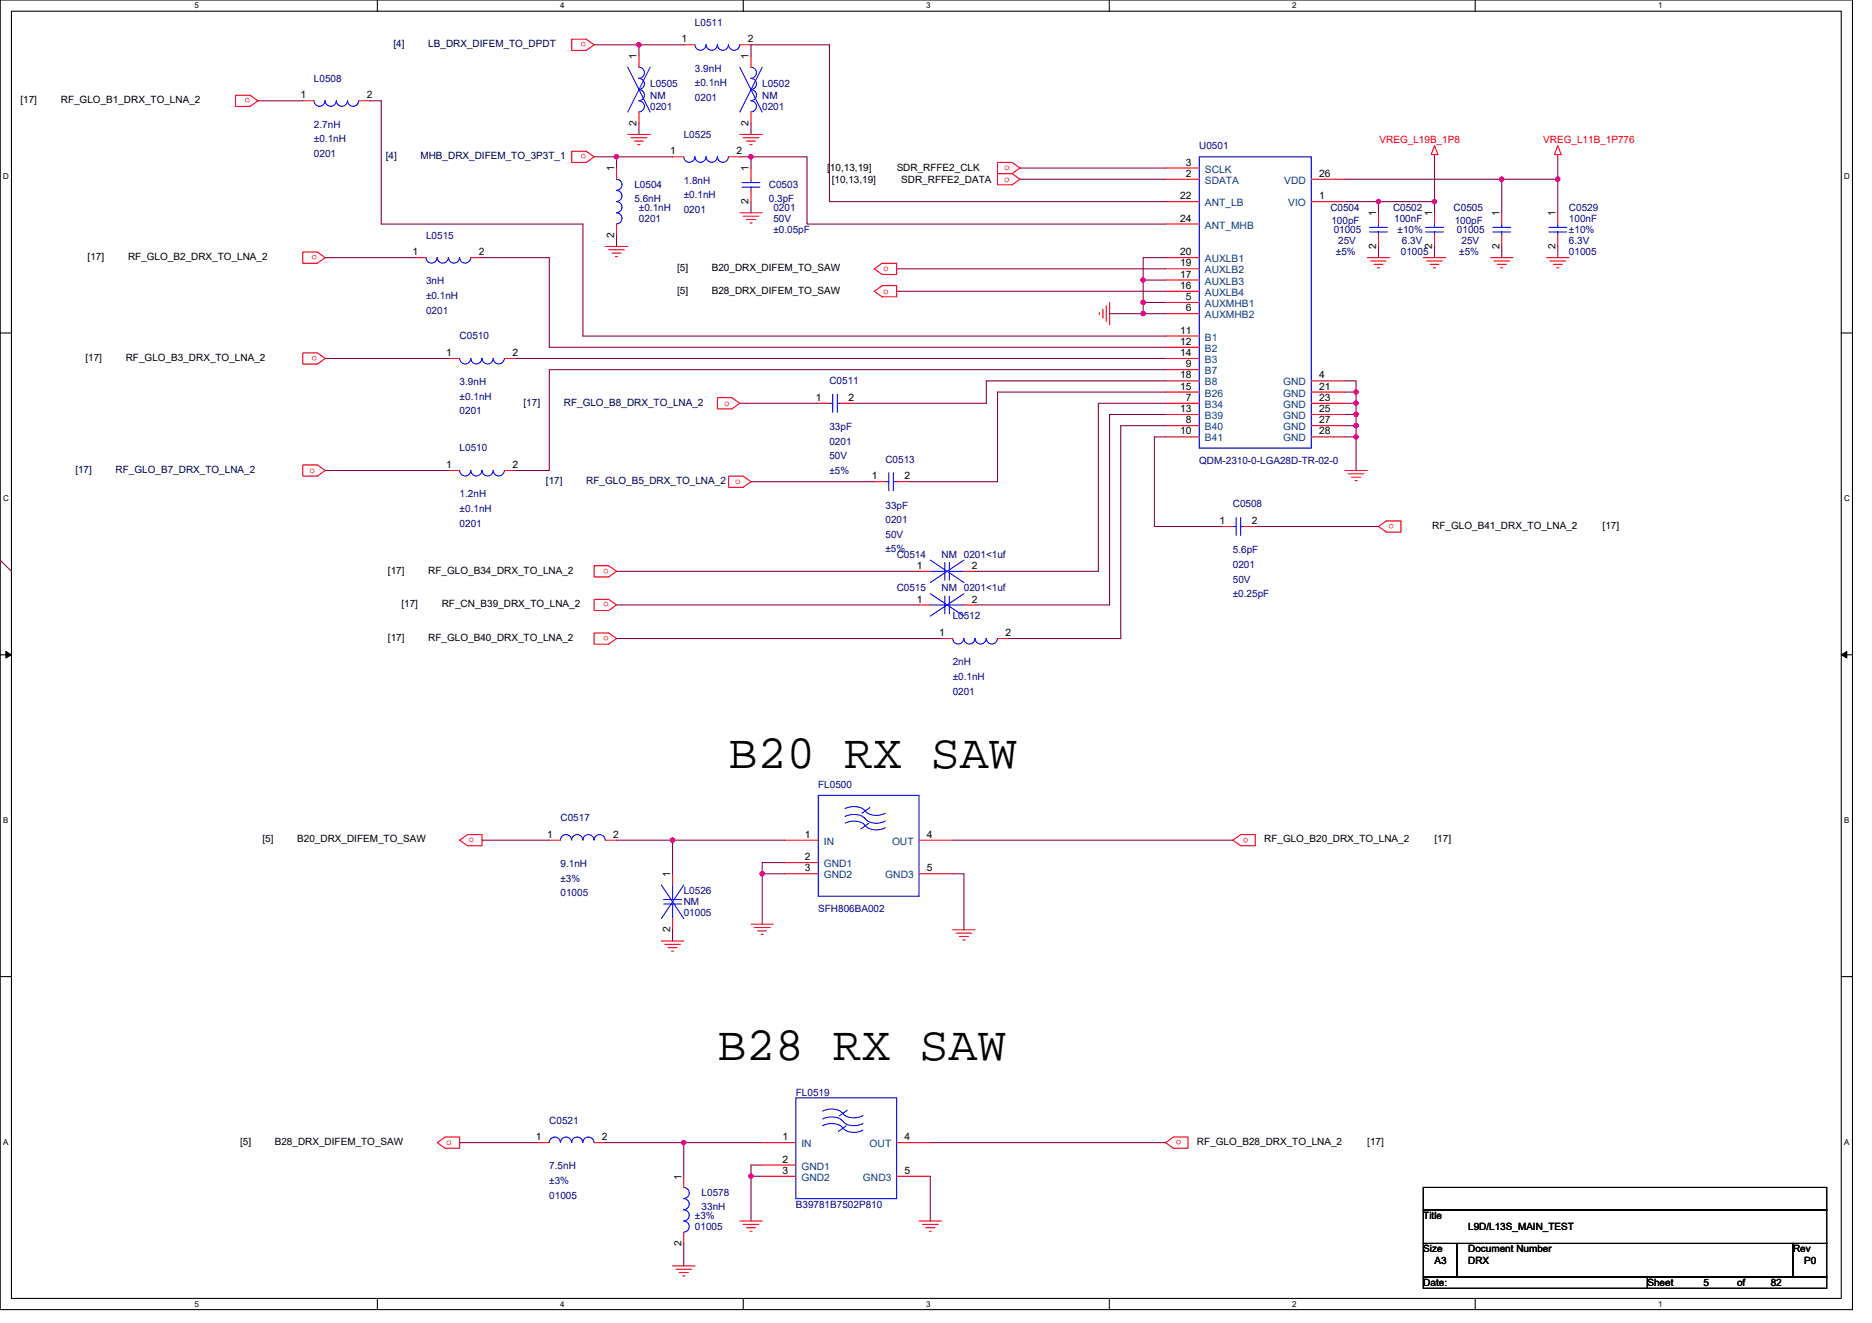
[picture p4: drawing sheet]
<svg xmlns="http://www.w3.org/2000/svg" width="297mm" height="210mm" viewBox="0 0 297 210" stroke-linecap="round" stroke-linejoin="round" font-family="sans-serif">
<defs><g id="words">
<g font-size="7.6">
<text x="115.6" y="121.9">B20 RX SAW</text>
<text x="113.8" y="168.2">B28 RX SAW</text>
</g>
<g font-size="1.6" fill="#000080">
<text x="110.3" y="4.1">L0511</text>
<text x="110.3" y="11.4">3.9nH</text>
<text x="49.8" y="13">L0508</text>
<text x="103.2" y="13.9">L0505</text>
<text x="103.2" y="15.6">NM</text>
<text x="103.2" y="17.4">0201</text>
<text x="110.3" y="13.7">±0.1nH</text>
<text x="110.3" y="16">0201</text>
<text x="120.9" y="13.9">L0502</text>
<text x="120.9" y="15.6">NM</text>
<text x="120.9" y="17.4">0201</text>
<text x="49.8" y="20.3">2.7nH</text>
<text x="49.8" y="22.6">±0.1nH</text>
<text x="108.5" y="21.9">L0525</text>
<text x="190.3" y="23.6">U0501</text>
<text x="49.8" y="24.9">0201</text>
<text x="100.7" y="29.9">L0504</text>
<text x="108.5" y="29.1">1.8nH</text>
<text x="122" y="29.9">C0503</text>
<text x="100.7" y="32">5.6nH</text>
<text x="101.4" y="33.4">±0.1nH</text>
<text x="101.4" y="35.2">0201</text>
<text x="108.5" y="31.5">±0.1nH</text>
<text x="108.5" y="33.8">0201</text>
<text x="122" y="32">0.3pF</text>
<text x="122.7" y="33.4">0201</text>
<text x="122.7" y="35.2">50V</text>
<text x="211.1" y="33.4">C0504</text>
<text x="211.3" y="35.6">100pF</text>
<text x="221" y="33.4">C0502</text>
<text x="221.2" y="35.2">100nF</text>
<text x="230.6" y="33.4">C0505</text>
<text x="230.8" y="35.6">100pF</text>
<text x="249" y="33.4">C0529</text>
<text x="249" y="35.2">100nF</text>
<text x="67.6" y="37.9">L0515</text>
<text x="122.7" y="37">±0.05pF</text>
<text x="211.6" y="37">01005</text>
<text x="212" y="40.5">±5%</text>
<text x="212.3" y="38.8">25V</text>
<text x="221.8" y="37">±10%</text>
<text x="222.3" y="40.5">01005</text>
<text x="222.5" y="38.8">6.3V</text>
<text x="231.2" y="37">01005</text>
<text x="231.5" y="40.5">±5%</text>
<text x="231.9" y="38.8">25V</text>
<text x="249" y="40.5">01005</text>
<text x="249" y="38.8">6.3V</text>
<text x="249" y="37">±10%</text>
<text x="67.6" y="45.1">3nH</text>
<text x="67.6" y="47.5">±0.1nH</text>
<text x="67.6" y="49.8">0201</text>
<text x="72.9" y="53.9">C0510</text>
<text x="72.9" y="61.2">3.9nH</text>
<text x="72.9" y="63.5">±0.1nH</text>
<text x="72.9" y="65.8">0201</text>
<text x="131.6" y="61">C0511</text>
<text x="72.9" y="71.6">L0510</text>
<text x="131.6" y="68.3">33pF</text>
<text x="131.6" y="70.6">0201</text>
<text x="131.6" y="72.9">50V</text>
<text x="131.6" y="75.2">±5%</text>
<text x="140.5" y="73.4">C0513</text>
<text x="190.3" y="73.6">QDM-2310-0-LGA28D-TR-02-0</text>
<text x="72.9" y="78.9">1.2nH</text>
<text x="72.9" y="81.3">±0.1nH</text>
<text x="72.9" y="83.6">0201</text>
<text x="140.5" y="80.7">33pF</text>
<text x="140.5" y="83">0201</text>
<text x="195.6" y="80.5">C0508</text>
<text x="140.5" y="85.3">50V</text>
<text x="140.5" y="87.7">±5%</text>
<text x="142.3" y="88.5">C0514</text>
<text x="149.4" y="88.5">NM 0201&lt;1uf</text>
<text x="195.6" y="87.8">5.6pF</text>
<text x="142.3" y="93.9">C0515</text>
<text x="149.4" y="93.9">NM 0201&lt;1uf</text>
<text x="195.6" y="90.1">0201</text>
<text x="195.6" y="92.5">50V</text>
<text x="195.6" y="94.8">±0.25pF</text>
<text x="151.2" y="98.3">L0512</text>
<text x="151.2" y="105.6">2nH</text>
<text x="151.2" y="107.9">±0.1nH</text>
<text x="151.2" y="110.2">0201</text>
<text x="129.8" y="125">FL0500</text>
<text x="88.9" y="130.3">C0517</text>
<text x="88.9" y="137.6">9.1nH</text>
<text x="88.9" y="139.9">±3%</text>
<text x="88.9" y="142.2">01005</text>
<text x="108.5" y="141.9">L0526</text>
<text x="108.5" y="143.7">NM</text>
<text x="108.5" y="145.4">01005</text>
<text x="129.8" y="144.7">SFH806BA002</text>
<text x="126.3" y="173.9">FL0519</text>
<text x="87.2" y="178.3">C0521</text>
<text x="87.2" y="185.6">7.5nH</text>
<text x="87.2" y="187.9">±3%</text>
<text x="87.2" y="190.2">01005</text>
<text x="111.3" y="189.9">L0578</text>
<text x="126.3" y="191.7">B39781B7502P810</text>
<text x="110.3" y="193.4">±3%</text>
<text x="110.3" y="195.2">01005</text>
<text x="111.3" y="192">33nH</text>
</g>
<g font-size="1.6" fill="#000040">
<text x="62.4" y="7.5">[4]</text>
<text x="68" y="7.5">LB_DRX_DIFEM_TO_DPDT</text>
<text x="61.2" y="25.3">[4]</text>
<text x="66.7" y="25.3">MHB_DRX_DIFEM_TO_3P3T_1</text>
<text x="83.1" y="64.4">[17]</text>
<text x="89.5" y="64.4">RF_GLO_B8_DRX_TO_LNA_2</text>
<text x="12" y="75">[17]</text>
<text x="18.3" y="75">RF_GLO_B7_DRX_TO_LNA_2</text>
<text x="86.6" y="76.8">[17]</text>
<text x="93" y="76.8">RF_GLO_B5_DRX_TO_LNA_2</text>
</g>
<g font-size="1.6" fill="#f00">
<text x="93" y="6.7" transform="rotate(180 93 6.7)">o</text>
<text x="39.7" y="15.6" transform="rotate(180 39.7 15.6)">o</text>
<text x="218.9" y="22.8">VREG_L19B_1P8</text>
<text x="244.9" y="22.8">VREG_L11B_1P776</text>
<text x="93" y="24.5" transform="rotate(180 93 24.5)">o</text>
<text x="159.3" y="27">o</text>
<text x="159.3" y="28.8">o</text>
<text x="50.4" y="40.5" transform="rotate(180 50.4 40.5)">o</text>
<text x="140.1" y="43">o</text>
<text x="140.1" y="46.6">o</text>
<text x="50.4" y="56.5" transform="rotate(180 50.4 56.5)">o</text>
<text x="114.9" y="64.4">o</text>
<text x="49.1" y="75">o</text>
<text x="116.7" y="76.8">o</text>
<text x="221.2" y="83.1" transform="rotate(180 221.2 83.1)">o</text>
<text x="96.6" y="95.6" transform="rotate(180 96.6 95.6)">o</text>
<text x="96.6" y="90.3" transform="rotate(180 96.6 90.3)">o</text>
<text x="96.6" y="100.9" transform="rotate(180 96.6 100.9)">o</text>
<text x="74.4" y="133.7">o</text>
<text x="198.1" y="132.9" transform="rotate(180 198.1 132.9)">o</text>
<text x="70.8" y="181.7">o</text>
<text x="187.4" y="180.9" transform="rotate(180 187.4 180.9)">o</text>
</g>
<g font-size="1.6">
<text x="101" y="9.4" transform="rotate(-90 101 9.4)">1</text>
<text x="108.1" y="6.7">1</text>
<text x="118.6" y="6.7">2</text>
<text x="118.8" y="9.4" transform="rotate(-90 118.8 9.4)">1</text>
<text x="3.2" y="16.4">[17]</text>
<text x="9.6" y="16.4">RF_GLO_B1_DRX_TO_LNA_2</text>
<text x="47.7" y="15.6">1</text>
<text x="58.2" y="15.6">2</text>
<text x="101" y="19.9" transform="rotate(-90 101 19.9)">2</text>
<text x="118.8" y="19.9" transform="rotate(-90 118.8 19.9)">2</text>
<text x="97.4" y="27.2" transform="rotate(-90 97.4 27.2)">1</text>
<text x="106.4" y="24.5">1</text>
<text x="116.9" y="24.5">2</text>
<text x="118.8" y="27.2" transform="rotate(-90 118.8 27.2)">1</text>
<text x="131.3" y="27.2">[10,13,19]</text>
<text x="132" y="29">[10,13,19]</text>
<text x="142.3" y="27.2">SDR_RFFE2_CLK</text>
<text x="143" y="29">SDR_RFFE2_DATA</text>
<text x="188.1" y="28.1">2</text>
<text x="188.1" y="26.3">3</text>
<text x="209.3" y="28.1">26</text>
<text x="118.8" y="32.4" transform="rotate(-90 118.8 32.4)">2</text>
<text x="187.3" y="31.6">22</text>
<text x="187.3" y="35.2">24</text>
<text x="209.3" y="31.6">1</text>
<text x="218.4" y="34.3" transform="rotate(-90 218.4 34.3)">1</text>
<text x="227.2" y="34.3" transform="rotate(-90 227.2 34.3)">1</text>
<text x="237.9" y="34.3" transform="rotate(-90 237.9 34.3)">1</text>
<text x="246.8" y="34.3" transform="rotate(-90 246.8 34.3)">1</text>
<text x="13.9" y="41.3">[17]</text>
<text x="20.3" y="41.3">RF_GLO_B2_DRX_TO_LNA_2</text>
<text x="65.5" y="40.5">1</text>
<text x="76" y="40.5">2</text>
<text x="97.4" y="37.7" transform="rotate(-90 97.4 37.7)">2</text>
<text x="187.3" y="40.5">20</text>
<text x="218.4" y="39.5" transform="rotate(-90 218.4 39.5)">2</text>
<text x="227.2" y="39.5" transform="rotate(-90 227.2 39.5)">2</text>
<text x="237.9" y="39.5" transform="rotate(-90 237.9 39.5)">2</text>
<text x="246.8" y="39.5" transform="rotate(-90 246.8 39.5)">2</text>
<text x="107.4" y="43">[5]</text>
<text x="107.4" y="46.6">[5]</text>
<text x="112.9" y="43">B20_DRX_DIFEM_TO_SAW</text>
<text x="112.9" y="46.6">B28_DRX_DIFEM_TO_SAW</text>
<text x="187.3" y="45.8">16</text>
<text x="187.3" y="44.1">17</text>
<text x="187.3" y="42.3">19</text>
<text x="188.1" y="47.6">5</text>
<text x="187.3" y="53">11</text>
<text x="188.1" y="49.4">6</text>
<text x="13.5" y="57.3">[17]</text>
<text x="20" y="57.3">RF_GLO_B3_DRX_TO_LNA_2</text>
<text x="70.8" y="56.5">1</text>
<text x="81.3" y="56.5">2</text>
<text x="187.3" y="56.5">14</text>
<text x="187.3" y="54.7">12</text>
<text x="188.1" y="58.3">9</text>
<text x="129.5" y="63.6">1</text>
<text x="134.6" y="63.6">2</text>
<text x="187.3" y="65.4">13</text>
<text x="187.3" y="60.1">18</text>
<text x="187.3" y="61.8">15</text>
<text x="188.1" y="63.6">7</text>
<text x="209.3" y="60.1">4</text>
<text x="209.3" y="61.8">21</text>
<text x="209.3" y="63.6">23</text>
<text x="209.3" y="65.4">25</text>
<text x="187.3" y="69">10</text>
<text x="188.1" y="67.2">8</text>
<text x="209.3" y="67.2">27</text>
<text x="209.3" y="69">28</text>
<text x="70.8" y="74.3">1</text>
<text x="81.3" y="74.3">2</text>
<text x="138.4" y="76.1">1</text>
<text x="143.5" y="76.1">2</text>
<text x="193.5" y="83.2">1</text>
<text x="198.6" y="83.2">2</text>
<text x="227.3" y="83.9">RF_GLO_B41_DRX_TO_LNA_2</text>
<text x="254.3" y="83.9">[17]</text>
<text x="61.5" y="91">[17]</text>
<text x="68" y="91">RF_GLO_B34_DRX_TO_LNA_2</text>
<text x="145.5" y="90.3">1</text>
<text x="145.5" y="95.6">1</text>
<text x="154.2" y="90.3">2</text>
<text x="154.2" y="95.6">2</text>
<text x="61.5" y="101.7">[17]</text>
<text x="63.7" y="96.4">[17]</text>
<text x="68" y="101.7">RF_GLO_B40_DRX_TO_LNA_2</text>
<text x="70.1" y="96.4">RF_CN_B39_DRX_TO_LNA_2</text>
<text x="149" y="101">1</text>
<text x="159.5" y="101">2</text>
<text x="41.7" y="133.7">[5]</text>
<text x="47.2" y="133.7">B20_DRX_DIFEM_TO_SAW</text>
<text x="86.8" y="133">1</text>
<text x="97.3" y="133">2</text>
<text x="127.7" y="133">1</text>
<text x="127.7" y="136.5">2</text>
<text x="147.1" y="133">4</text>
<text x="200.6" y="133.7">RF_GLO_B20_DRX_TO_LNA_2</text>
<text x="227.6" y="133.7">[17]</text>
<text x="106.3" y="139.2" transform="rotate(-90 106.3 139.2)">1</text>
<text x="127.7" y="138.3">3</text>
<text x="147.1" y="138.3">5</text>
<text x="106.3" y="148" transform="rotate(-90 106.3 148)">2</text>
<text x="38.1" y="181.7">[5]</text>
<text x="43.6" y="181.7">B28_DRX_DIFEM_TO_SAW</text>
<text x="85" y="181">1</text>
<text x="95.5" y="181">2</text>
<text x="124.1" y="181">1</text>
<text x="124.1" y="184.5">2</text>
<text x="143.5" y="181">4</text>
<text x="189.9" y="181.7">RF_GLO_B28_DRX_TO_LNA_2</text>
<text x="217" y="181.7">[17]</text>
<text x="108.1" y="187.2" transform="rotate(-90 108.1 187.2)">1</text>
<text x="124.1" y="186.3">3</text>
<text x="143.5" y="186.3">5</text>
<text x="108.1" y="197.7" transform="rotate(-90 108.1 197.7)">2</text>
<text x="225.8" y="193.4">Title</text>
<text x="233" y="195.2">L9D/L13S_MAIN_TEST</text>
<text x="225.8" y="198.8">Size</text>
<text x="227.6" y="200.6">A3</text>
<text x="233" y="198.8">Document Number</text>
<text x="233" y="200.6">DRX</text>
<text x="284.5" y="198.8">Rev</text>
<text x="286.3" y="200.6">P0</text>
<text x="225.8" y="204.1">Date:</text>
<text x="261.4" y="204.1">Sheet</text>
<text x="270.3" y="204.1">5</text>
<text x="275.6" y="204.1">of</text>
<text x="281" y="204.1">82</text>
</g>
<g font-size="1.6" fill="#004080">
<text x="191.2" y="29.2">SDATA</text>
<text x="191.2" y="27.4">SCLK</text>
<text x="203.8" y="29.2">VDD</text>
<text x="191.2" y="32.7">ANT_LB</text>
<text x="204.4" y="32.7">VIO</text>
<text x="191.2" y="41.6">AUXLB1</text>
<text x="191.2" y="36.3">ANT_MHB</text>
<text x="191.2" y="46.9">AUXLB4</text>
<text x="191.2" y="45.2">AUXLB3</text>
<text x="191.2" y="43.4">AUXLB2</text>
<text x="191.2" y="48.7">AUXMHB1</text>
<text x="191.2" y="50.5">AUXMHB2</text>
<text x="191.2" y="59.4">B7</text>
<text x="191.2" y="57.6">B3</text>
<text x="191.2" y="54.1">B1</text>
<text x="191.2" y="55.8">B2</text>
<text x="191.2" y="64.7">B34</text>
<text x="191.2" y="61.2">B8</text>
<text x="191.2" y="62.9">B26</text>
<text x="203.6" y="61.2">GND</text>
<text x="203.6" y="62.9">GND</text>
<text x="203.6" y="64.7">GND</text>
<text x="191.2" y="68.3">B40</text>
<text x="191.2" y="70.1">B41</text>
<text x="191.2" y="66.5">B39</text>
<text x="203.6" y="66.5">GND</text>
<text x="203.6" y="68.3">GND</text>
<text x="203.6" y="70.1">GND</text>
<text x="130.7" y="134.1">IN</text>
<text x="130.7" y="137.6">GND1</text>
<text x="141.5" y="134.1">OUT</text>
<text x="130.7" y="139.4">GND2</text>
<text x="140.5" y="139.4">GND3</text>
<text x="127.2" y="182.1">IN</text>
<text x="127.2" y="185.6">GND1</text>
<text x="138" y="182.1">OUT</text>
<text x="127.2" y="187.4">GND2</text>
<text x="136.9" y="187.4">GND3</text>
</g>
<g font-size="1.3">
<text x="30.8" y="1.3">5</text>
<text x="88.9" y="1.3">4</text>
<text x="147" y="1.3">3</text>
<text x="205" y="1.3">2</text>
<text x="263.1" y="1.3">1</text>
<text x=".5" y="28.4">D</text>
<text x="292.6" y="28.4">D</text>
<text x=".5" y="79.5">C</text>
<text x="292.6" y="79.5">C</text>
<text x=".5" y="130.6">B</text>
<text x="292.6" y="130.6">B</text>
<text x=".5" y="181.7">A</text>
<text x="292.6" y="181.7">A</text>
<text x="30.8" y="207.4">5</text>
<text x="88.9" y="207.4">4</text>
<text x="147" y="207.4">3</text>
<text x="205" y="207.4">2</text>
<text x="263.1" y="207.4">1</text>
</g>
</g></defs>
<path d="M0 0h293.9v207.9h-293.9zM1.8 1.8h290.4v204.3h-290.4z" fill="none" stroke="#000" stroke-width=".17"/>
<g fill="#fff">
<path d="M30.8 .2h.7v1.4h-.7z"/>
<path d="M30.8 206.3h.7v1.4h-.7z"/>
</g>
<path d="M59.9 0v1.8M59.9 206.1v1.8" fill="none" stroke="#000" stroke-width=".17"/>
<g fill="#fff">
<path d="M88.9 .2h.7v1.4h-.7z"/>
<path d="M88.9 206.3h.7v1.4h-.7z"/>
</g>
<path d="M117.9 0v1.8M117.9 206.1v1.8" fill="none" stroke="#000" stroke-width=".17"/>
<g fill="#fff">
<path d="M147 .2h.7v1.4h-.7z"/>
<path d="M147 206.3h.7v1.4h-.7z"/>
</g>
<path d="M176 0v1.8M176 206.1v1.8" fill="none" stroke="#000" stroke-width=".17"/>
<g fill="#fff">
<path d="M205 .2h.7v1.4h-.7z"/>
<path d="M205 206.3h.7v1.4h-.7z"/>
</g>
<path d="M234.1 0v1.8M234.1 206.1v1.8" fill="none" stroke="#000" stroke-width=".17"/>
<g fill="#fff">
<path d="M263.1 .2h.7v1.4h-.7z"/>
<path d="M263.1 206.3h.7v1.4h-.7z"/>
<path d="M.5 27.3h.9v1.4h-.9z"/>
<path d="M292.6 27.3h.9v1.4h-.9z"/>
<path d="M.5 78.4h.9v1.4h-.9z"/>
<path d="M292.6 78.4h.9v1.4h-.9z"/>
</g>
<path d="M0 52.9h1.8M292.2 52.9h1.7" fill="none" stroke="#000" stroke-width=".17"/>
<g fill="#fff">
<path d="M.5 129.5h.8v1.4h-.8z"/>
<path d="M292.6 129.5h.9v1.4h-.9z"/>
</g>
<path d="M0 103.9h1.8M292.2 103.9h1.7" fill="none" stroke="#000" stroke-width=".17"/>
<path d="M.9 103.4l.9 .5-.9 .5zM292.2 103.9l.8-.5v1z" fill="#000" stroke="#000" stroke-width=".16"/>
<g fill="#fff">
<path d="M.5 180.5h.8v1.4h-.8z"/>
<path d="M292.6 180.5h.9v1.4h-.9z"/>
</g>
<path d="M0 155h1.8M292.2 155h1.7M225.8 188.5h64.1v3.5h-64.1zM225.8 192h64.1v5.4h-64.1zM225.8 197.4h5.4v5.3h-5.4zM231.2 197.4h53.3v5.3h-53.3zM284.5 197.4h5.4v5.3h-5.4zM225.8 202.7h35.6v1.8h-35.6zM261.4 202.7h28.5v1.8h-28.5z" fill="none" stroke="#000" stroke-width=".17"/>
<g fill="none" stroke="#f00" stroke-width=".17">
<path d="M37.4 15.1h2.3l1.2 .9-1.2 .9h-2.3zM48 16h1.8M56.9 16h1.8M90.7 6.2h2.3l1.3 .9-1.3 .9h-2.3zM101.4 8.9v1.8M101.4 17.8v1.8M108.5 7.1h1.8M117.4 7.1h1.8M119.2 8.9v1.8M119.2 17.8v1.8M90.7 24h2.3l1.3 .9-1.3 .9h-2.3zM96.1 39.1h3.5"/>
<path d="M96.6 39.6h2.5M97.8 26.7v1.7M97.8 35.6v1.7M99.6 21.3h3.6M100.1 21.9h2.5M100.7 22.4h1.4M101.2 22.9h.4M106.7 24.9h1.8M115.6 24.9h1.8M117.4 21.3h3.5M117.4 33.8h3.5M117.9 21.9h2.5"/>
<path d="M117.9 34.3h2.5M118.4 34.8h1.5M118.4 22.4h1.5M119 22.9h.3M119 35.4h.3M119.2 26.7v1.7M119.2 30.2v1.8M158.3 25.8h2.3l1.2 .9-1.2 .9h-2.3zM158.3 27.6h2.3l1.2 .8-1.2 .9h-2.3zM185 28.4h5.3M185 26.7h5.3M185 32h5.3"/>
<path d="M185 35.6h5.3M208.1 32h5.3M208.1 28.4h5.3M218.7 33.8v1.8M218.7 37.3v1.8M227.6 23.1l.6 1.4h-1.1zM227.6 24.5v.4M227.6 33.8v1.8M227.6 37.3v1.8M238.3 33.8v1.8M238.3 37.3v1.8M247.2 23.1l.5 1.4h-1z"/>
<path d="M247.2 24.5v.4M247.2 33.8v1.8M247.2 37.3v1.8M48 40h2.4l1.2 .9-1.2 .9h-2.4zM48 56h2.4l1.2 .9-1.2 .9h-2.4zM65.8 40.9h1.8M71.2 56.9h1.7M74.7 40.9h1.8M80 56.9h1.8M97.1 40.2h1.4M97.7 40.7h.3M138.7 42.7l1.3-.9h2.3v1.8h-2.3z"/>
<path d="M138.7 46.2l1.3-.9h2.3v1.8h-2.3zM174.5 49.6v.4M175 49.1v1.4M175.5 48.5v2.5M176.1 48v3.6M185 48h5.3M185 58.7h5.3M185 56.9h5.3M185 49.8h5.3M185 53.3h5.3M185 55.1h5.3M185 40.9h5.3"/>
<path d="M185 46.2h5.3M185 44.4h5.3M185 42.7h5.3M217 40.9h3.5M217.5 41.4h2.5M218 42h1.5M218.6 42.5h.3M225.8 40.9h3.6M226.4 41.4h2.5M226.9 42h1.4M227.5 42.5h.3M236.5 40.9h3.6"/>
<path d="M237 41.4h2.5M237.6 42h1.4M238.1 42.5h.4M245.4 40.9h3.6M245.9 41.4h2.5M246.5 42h1.4M247 42.5h.4M48 73.8h2.4l1.2 .9-1.2 .9h-2.4zM71.2 74.7h1.7M80 74.7h1.8M113.8 63.1h2.3l1.3 .9-1.3 .9h-2.3zM115.6 75.6h2.3l1.3 .9-1.3 .8h-2.3z"/>
<path d="M129.8 64h1.8M133.4 64h1.8M138.7 76.5h1.8M142.3 76.5h1.8M185 67.6h5.3M185 69.3h5.3M185 64h5.3M185 65.8h5.3M185 60.5h5.3M185 62.2h5.3M208.1 60.5h5.3M208.1 62.2h5.3"/>
<path d="M208.1 64h5.3M208.1 65.8h5.3M208.1 67.6h5.3M208.1 69.3h5.3M213.4 74.7h3.6M213.9 75.2h2.5M214.5 75.7h1.4M215 76.3h.3M94.3 95.1h2.3l1.2 .9-1.2 .9h-2.3zM94.3 89.8h2.3l1.2 .9-1.2 .9h-2.3zM145.8 90.7h1.8M145.8 96h1.8"/>
<path d="M152.9 90.7h1.8M152.9 96h1.8M193.8 83.6h1.8M197.4 83.6h1.8M218.7 83.6l1.3-.9h2.3v1.8h-2.3zM94.3 100.5h2.3l1.2 .8-1.2 .9h-2.3zM149.4 101.3h1.8M158.3 101.3h1.8M72.9 133.3l1.3-.8h2.3v1.7h-2.3zM87.2 133.3h1.7M96.1 133.3h1.7M106.7 138.7v1.8"/>
<path d="M124.5 133.3h5.3M124.5 138.7h5.3M124.5 136.9h5.3M145.8 133.3h5.4M145.8 138.7h5.4M195.6 133.3l1.3-.8h2.3v1.7h-2.3zM104.9 149.4h3.6M105.5 149.9h2.5M106 150.4h1.4M106.5 151h.4M106.7 145.8v1.8M119.2 146.7h3.5"/>
<path d="M119.7 147.2h2.5M120.2 147.7h1.5M120.8 148.3h.3M151.2 147.6h3.5M151.7 148.1h2.5M152.2 148.6h1.5M152.8 149.2h.3M69.4 181.4l1.2-.9h2.3v1.7h-2.3zM85.4 181.4h1.8M94.3 181.4h1.8M108.5 186.7v1.8M108.5 195.6v1.8"/>
<path d="M117.4 193.8h3.5M117.9 194.3h2.5M118.4 194.9h1.5M119 195.4h.3M120.9 181.4h5.4M120.9 186.7h5.4M120.9 184.9h5.4M142.3 181.4h5.3M142.3 186.7h5.3M145.8 193.8h3.6M146.4 194.3h2.5M146.9 194.9h1.4"/>
<path d="M147.4 195.4h.4M185 181.4l1.2-.9h2.3v1.7h-2.3zM106.7 200.9h3.6M107.2 201.4h2.5M107.8 202h1.4M108.3 202.5h.4"/>
</g>
<g fill="none" stroke="#800040" stroke-width=".17">
<path d="M40.9 16h7.1M58.7 16h1.8v19.6h32v17.7h92.5M94.3 7.1h7.1M101.4 7.1v1.8M101.4 19.6v1.7M101.4 7.1h7.1M119.2 8.9v-1.8h12.4v24.9h53.4M119.2 19.6v1.7M94.3 24.9h3.5M97.8 24.9h8.9M97.8 24.9v1.8M97.8 37.3v1.8"/>
<path d="M117.4 24.9h1.8M119.2 24.9v1.8M119.2 24.9h8.9v10.7h56.9M119.2 32v1.8M161.8 28.4h23.2M161.8 26.7h23.2M213.4 28.4h24.9M213.4 32h14.2M218.7 32v1.8M218.7 39.1v1.8M227.6 24.9v7.1M227.6 32v1.8"/>
<path d="M227.6 39.1v1.8M238.3 28.4h8.9M238.3 28.4v5.4M238.3 39.1v1.8M247.2 24.9v3.5M247.2 28.4v5.4M247.2 39.1v1.8M51.6 40.9h14.2M51.6 56.9h19.6M76.5 40.9h10.7v14.2h97.8M81.8 56.9h103.2M142.3 42.7h42.7"/>
<path d="M142.3 46.2h42.7M176.1 49.8h5.3M181.4 49.8h3.6M181.4 44.4h3.6M185 40.9h-3.6v7.1M185 58.7h-97.8v16h-5.4M185 48h-3.6v1.8M51.6 74.7h19.6M117.4 64h12.4M119.2 76.5h19.5M185 60.5h-28.5v3.5h-21.3M185 62.2h-26.7v14.3h-14.2"/>
<path d="M185 64h-10.7v26.7h-19.6M185 65.8h-8.9v30.2h-21.4M185 67.6h-7.2v33.7h-17.7M185 69.3h-1.8v14.3h10.6M213.4 60.5h1.8v1.7M213.4 62.2h1.8M213.4 64h1.8M213.4 65.8h1.8M213.4 67.6h1.8M213.4 69.3h1.8M215.2 62.2v1.8M215.2 64v1.8"/>
<path d="M215.2 65.8v1.8M215.2 67.6v1.7M215.2 69.3v5.4M0 88.9l1.8 1.8M0 88.9h.1M97.8 90.7h48M97.8 96h48M199.2 83.6h19.5M97.8 101.3h51.6M76.5 133.3h10.7M97.8 133.3h8.9M106.7 133.3v5.4"/>
<path d="M106.7 133.3h17.8M120.9 138.7v8M120.9 138.7h3.6M124.5 136.9h-3.6v1.8M151.2 133.3h44.4M151.2 138.7h1.7v8.9M106.7 147.6v1.8M72.9 181.4h12.5M96.1 181.4h12.4M108.5 181.4h12.4M108.5 181.4v5.3M108.5 197.4v3.5"/>
<path d="M119.2 186.7v7.1M119.2 186.7h1.7M120.9 184.9h-1.7v1.8M147.6 181.4h37.4M147.6 186.7v7.1"/>
</g>
<g fill="none" stroke="#00f" stroke-width=".17">
<path d="M49.8 16a.88 .88 0 0 0 .9 .9 .88 .88 0 0 0 .9-.9M51.6 16a.88 .88 0 0 0 .9 .9 .88 .88 0 0 0 .9-.9M53.4 16a.88 .88 0 0 0 .9 .9 .88 .88 0 0 0 .8-.9 .89 .89 0 0 0 .9 .9 .89 .89 0 0 0 .9-.9M99.6 10.7l3.6 7.1M101.4 10.7a.88 .88 0 0 1 .9 .8 .88 .88 0 0 1-.9 .9M101.4 12.4a.88 .88 0 0 1 .9 .9 .88 .88 0 0 1-.9 .9M101.4 14.2a.88 .88 0 0 1 .9 .9 .88 .88 0 0 1-.9 .9 .89 .89 0 0 1 .9 .9 .89 .89 0 0 1-.9 .9M103.2 10.7l-3.6 7.1M110.3 7.1a.88 .88 0 0 0 .9 .9 .88 .88 0 0 0 .8-.9M112.1 7.1a.88 .88 0 0 0 .8 .9 .88 .88 0 0 0 .9-.9M113.8 7.1a.88 .88 0 0 0 .9 .9 .88 .88 0 0 0 .9-.9 .89 .89 0 0 0 .9 .9 .89 .89 0 0 0 .9-.9M117.4 10.7l3.5 7.1"/>
<path d="M119.1 10.7a.88 .88 0 0 1 .9 .8 .88 .88 0 0 1-.9 .9M119.1 12.4a.88 .88 0 0 1 .9 .9 .88 .88 0 0 1-.9 .9M119.1 14.2a.88 .88 0 0 1 .9 .9 .88 .88 0 0 1-.9 .9 .89 .89 0 0 1 .9 .9 .89 .89 0 0 1-.9 .9M120.9 10.7l-3.5 7.1M97.8 28.4a.88 .88 0 0 1 .9 .9 .88 .88 0 0 1-.9 .9M97.8 30.2a.88 .88 0 0 1 .9 .9 .88 .88 0 0 1-.9 .9M97.8 32a.88 .88 0 0 1 .9 .9 .88 .88 0 0 1-.9 .9M97.8 33.8a.88 .88 0 0 1 .9 .9 .88 .88 0 0 1-.9 .8M108.5 24.9a.88 .88 0 0 0 .9 .9 .88 .88 0 0 0 .9-.9M110.3 24.9a.88 .88 0 0 0 .9 .9 .88 .88 0 0 0 .8-.9M112.1 24.9a.88 .88 0 0 0 .8 .9 .88 .88 0 0 0 .9-.9M113.8 24.9a.88 .88 0 0 0 .9 .9 .88 .88 0 0 0 .9-.9"/>
<path d="M117.7 29h2.9M117.7 29.7h2.9M119.2 28.4v.6M119.2 29.7v.5M190.3 24.9h17.8v46.2h-17.8zM217.3 36.1h2.9M217.3 36.8h2.9M218.7 35.6v.5M218.7 36.8v.5M226.2 36.1h2.8M226.2 36.8h2.8M227.6 35.6v.5"/>
<path d="M227.6 36.8v.5M236.9 36.1h2.8M236.9 36.8h2.8M238.3 35.6v.5M238.3 36.8v.5M245.8 36.1h2.8M245.8 36.8h2.8M247.2 35.6v.5M247.2 36.8v.5M67.6 40.9a.88 .88 0 0 0 .9 .9 .88 .88 0 0 0 .9-.9M69.4 40.9a.88 .88 0 0 0 .9 .9 .88 .88 0 0 0 .8-.9M71.2 40.9a.88 .88 0 0 0 .8 .9 .88 .88 0 0 0 .9-.9"/>
<path d="M72.9 40.9a.88 .88 0 0 0 .9 .9 .88 .88 0 0 0 .9-.9M72.9 56.9a.88 .88 0 0 0 .9 .9 .88 .88 0 0 0 .9-.9 .89 .89 0 0 0 .9 .9 .89 .89 0 0 0 .9-.9 .89 .89 0 0 0 .9 .9 .89 .89 0 0 0 .8-.9 .89 .89 0 0 0 .9 .9 .89 .89 0 0 0 .9-.9M72.9 74.7a.88 .88 0 0 0 .9 .8 .88 .88 0 0 0 .9-.8 .89 .89 0 0 0 .9 .8 .89 .89 0 0 0 .9-.8 .89 .89 0 0 0 .9 .8 .89 .89 0 0 0 .8-.8 .89 .89 0 0 0 .9 .8 .89 .89 0 0 0 .9-.8M131.6 64h.5M132.1 62.6v2.8M132.9 62.6v2.8M132.9 64h.5M140.5 76.5h.5M141 75v2.9M141.7 75v2.9M141.7 76.5h.6M147.6 88.9l5.3 3.6"/>
<path d="M147.6 94.2l5.3 3.6M147.6 90.7h2.3M147.6 96h2.3M149.9 89.3v2.8M149.9 94.6v2.8M150.6 89.3v2.8M150.6 90.7h2.3M150.6 94.6v2.8M150.6 96h2.3M152.9 88.9l-5.3 3.6M152.9 94.2l-5.3 3.6M195.6 83.6h.5"/>
<path d="M196.1 82.1v2.9M196.9 82.1v2.9M196.9 83.6h.5M151.2 101.3a.88 .88 0 0 0 .8 .9 .88 .88 0 0 0 .9-.9M152.9 101.3a.88 .88 0 0 0 .9 .9 .88 .88 0 0 0 .9-.9 .89 .89 0 0 0 .9 .9 .89 .89 0 0 0 .9-.9 .89 .89 0 0 0 .9 .9 .89 .89 0 0 0 .9-.9M90.7 133.3a.88 .88 0 0 0-.9-.8 .88 .88 0 0 0-.9 .8M92.5 133.3a.88 .88 0 0 0-.9-.8 .88 .88 0 0 0-.9 .8M94.3 133.3a.88 .88 0 0 0-.9-.8 .88 .88 0 0 0-.9 .8M96 133.3a.88 .88 0 0 0-.8-.8 .88 .88 0 0 0-.9 .8M129.8 126.2h16v16h-16zM134.1 128.4a3 3 0 0 1 3 .1l.1 .2M134.1 130.7a3 3 0 0 1 3 .1l.1 .2"/>
<path d="M134.1 129.6a3 3 0 0 1 3 .1l.1 .2M137.3 129.9a2.56 2.56 0 0 0 3.2 .4M137.3 131a2.57 2.57 0 0 0 3.2 .4M137.3 128.7a2.6 2.6 0 0 0 3.2 .4M137.8 130.7l-1.2 .9M138 128.2l-1.2 .9M104.9 140.5l3.6 5.3M105.3 142.8h2.8M105.3 143.5h2.8M106.7 140.5v2.3M106.7 143.5v2.3M108.5 140.5l-3.6 5.3"/>
<path d="M126.3 174.2h16v16h-16zM130.5 176.4a3 3 0 0 1 3 .1l.2 .2M130.5 178.7a3 3 0 0 1 3 .1l.2 .2M130.5 177.6a3 3 0 0 1 3 .1l.2 .2M133.8 177.9a2.56 2.56 0 0 0 3.1 .4M133.8 179a2.57 2.57 0 0 0 3.1 .4M133.8 176.7a2.6 2.6 0 0 0 3.1 .4M134.3 178.7l-1.3 .9M134.4 176.2l-1.2 .9M87.2 181.3a.88 .88 0 0 1 .8-.8 .88 .88 0 0 1 .9 .8 .89 .89 0 0 1 .9-.8 .89 .89 0 0 1 .9 .8M90.7 181.3a.88 .88 0 0 1 .9-.8 .88 .88 0 0 1 .9 .8M92.5 181.3a.88 .88 0 0 1 .9-.8 .88 .88 0 0 1 .9 .8"/>
<path d="M108.5 188.5a.88 .88 0 0 1 .9 .8 .88 .88 0 0 1-.9 .9M108.5 190.2a.88 .88 0 0 1 .9 .9 .88 .88 0 0 1-.9 .9M108.5 192a.88 .88 0 0 1 .9 .9 .88 .88 0 0 1-.9 .9M108.5 193.8a.88 .88 0 0 1 .9 .9 .88 .88 0 0 1-.9 .9"/>
</g>
<g fill="#f0f" stroke="#f0f" stroke-width=".17">
<circle cx="101.4" cy="7.1" r=".35"/>
<circle cx="247.2" cy="28.4" r=".35"/>
<circle cx="238.3" cy="28.4" r=".35"/>
<circle cx="218.7" cy="32" r=".35"/>
<circle cx="227.6" cy="32" r=".35"/>
<circle cx="97.8" cy="24.9" r=".35"/>
<circle cx="119.2" cy="24.9" r=".35"/>
<circle cx="181.4" cy="44.4" r=".35"/>
<circle cx="215.2" cy="62.2" r=".35"/>
<circle cx="215.2" cy="64" r=".35"/>
<circle cx="215.2" cy="67.6" r=".35"/>
<circle cx="215.2" cy="65.8" r=".35"/>
<circle cx="215.2" cy="69.3" r=".35"/>
<circle cx="120.9" cy="138.7" r=".35"/>
<circle cx="108.5" cy="181.3" r=".35"/>
<circle cx="119.2" cy="186.7" r=".35"/>
<circle cx="181.4" cy="48" r=".35"/>
<circle cx="181.4" cy="49.8" r=".35"/>
<circle cx="106.7" cy="133.3" r=".35"/>
</g>
<use href="#words"/>
</svg>
